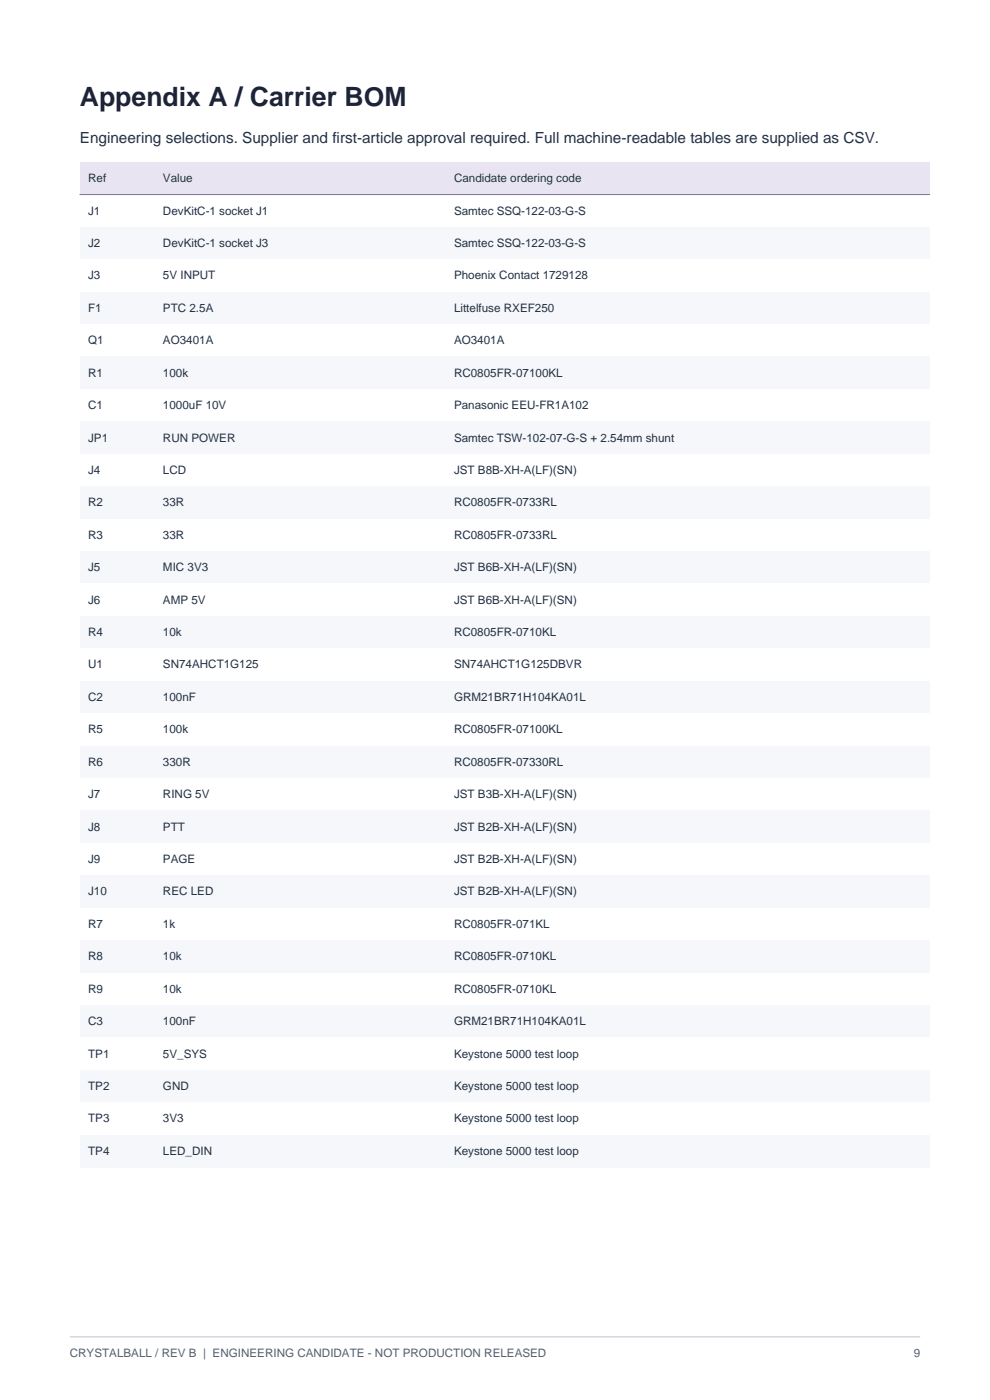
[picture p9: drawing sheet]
<svg xmlns="http://www.w3.org/2000/svg" width="210mm" height="297mm" viewBox="0 0 210 297" stroke-linecap="round" stroke-linejoin="round" font-family="sans-serif">
<defs><g id="words">
<text font-size="5.6" fill="#202338" x="16.9" y="22.6">Appendix A / Carrier BOM</text>
<text font-size="3.2" fill="#233244" x="16.9" y="30.4">Engineering selections. Supplier and first-article approval required. Full machine-readable tables are supplied as CSV.</text>
<g font-size="2.5" fill="#233244">
<text x="18.7" y="38.6">Ref</text>
<text x="34.6" y="38.6">Value</text>
<text x="96.3" y="38.6">Candidate ordering code</text>
<text x="18.7" y="45.5">J1</text>
<text x="34.6" y="45.5">DevKitC-1 socket J1</text>
<text x="96.3" y="45.5">Samtec SSQ-122-03-G-S</text>
<text x="18.7" y="52.4">J2</text>
<text x="34.6" y="52.4">DevKitC-1 socket J3</text>
<text x="96.3" y="52.4">Samtec SSQ-122-03-G-S</text>
<text x="18.7" y="59.3">J3</text>
<text x="34.6" y="59.3">5V INPUT</text>
<text x="96.3" y="59.3">Phoenix Contact 1729128</text>
<text x="18.7" y="66.1">F1</text>
<text x="34.6" y="66.1">PTC 2.5A</text>
<text x="96.3" y="66.1">Littelfuse RXEF250</text>
<text x="18.7" y="73">Q1</text>
<text x="34.6" y="73">AO3401A</text>
<text x="96.3" y="73">AO3401A</text>
<text x="18.7" y="79.9">R1</text>
<text x="34.6" y="79.9">100k</text>
<text x="96.3" y="79.9">RC0805FR-07100KL</text>
<text x="18.7" y="86.8">C1</text>
<text x="34.6" y="86.8">1000uF 10V</text>
<text x="96.3" y="86.8">Panasonic EEU-FR1A102</text>
<text x="18.7" y="93.7">JP1</text>
<text x="34.6" y="93.7">RUN POWER</text>
<text x="96.3" y="93.7">Samtec TSW-102-07-G-S + 2.54mm shunt</text>
<text x="18.7" y="100.5">J4</text>
<text x="34.6" y="100.5">LCD</text>
<text x="96.3" y="100.5">JST B8B-XH-A(LF)(SN)</text>
<text x="18.7" y="107.4">R2</text>
<text x="34.6" y="107.4">33R</text>
<text x="96.3" y="107.4">RC0805FR-0733RL</text>
<text x="18.7" y="114.3">R3</text>
<text x="34.6" y="114.3">33R</text>
<text x="96.3" y="114.3">RC0805FR-0733RL</text>
<text x="18.7" y="121.2">J5</text>
<text x="34.6" y="121.2">MIC 3V3</text>
<text x="96.3" y="121.2">JST B6B-XH-A(LF)(SN)</text>
<text x="18.7" y="128.1">J6</text>
<text x="34.6" y="128.1">AMP 5V</text>
<text x="96.3" y="128.1">JST B6B-XH-A(LF)(SN)</text>
<text x="18.7" y="134.9">R4</text>
<text x="34.6" y="134.9">10k</text>
<text x="96.3" y="134.9">RC0805FR-0710KL</text>
<text x="18.7" y="141.8">U1</text>
<text x="34.6" y="141.8">SN74AHCT1G125</text>
<text x="96.3" y="141.8">SN74AHCT1G125DBVR</text>
<text x="18.7" y="148.7">C2</text>
<text x="34.6" y="148.7">100nF</text>
<text x="96.3" y="148.7">GRM21BR71H104KA01L</text>
<text x="18.7" y="155.6">R5</text>
<text x="34.6" y="155.6">100k</text>
<text x="96.3" y="155.6">RC0805FR-07100KL</text>
<text x="18.7" y="162.5">R6</text>
<text x="34.6" y="162.5">330R</text>
<text x="96.3" y="162.5">RC0805FR-07330RL</text>
<text x="18.7" y="169.3">J7</text>
<text x="34.6" y="169.3">RING 5V</text>
<text x="96.3" y="169.3">JST B3B-XH-A(LF)(SN)</text>
<text x="18.7" y="176.2">J8</text>
<text x="34.6" y="176.2">PTT</text>
<text x="96.3" y="176.2">JST B2B-XH-A(LF)(SN)</text>
<text x="18.7" y="183.1">J9</text>
<text x="34.6" y="183.1">PAGE</text>
<text x="96.3" y="183.1">JST B2B-XH-A(LF)(SN)</text>
<text x="18.7" y="190">J10</text>
<text x="34.6" y="190">REC LED</text>
<text x="96.3" y="190">JST B2B-XH-A(LF)(SN)</text>
<text x="18.7" y="196.8">R7</text>
<text x="34.6" y="196.8">1k</text>
<text x="96.3" y="196.8">RC0805FR-071KL</text>
<text x="18.7" y="203.7">R8</text>
<text x="34.6" y="203.7">10k</text>
<text x="96.3" y="203.7">RC0805FR-0710KL</text>
<text x="18.7" y="210.6">R9</text>
<text x="34.6" y="210.6">10k</text>
<text x="96.3" y="210.6">RC0805FR-0710KL</text>
<text x="18.7" y="217.5">C3</text>
<text x="34.6" y="217.5">100nF</text>
<text x="96.3" y="217.5">GRM21BR71H104KA01L</text>
<text x="18.7" y="224.4">TP1</text>
<text x="34.6" y="224.4">5V_SYS</text>
<text x="96.3" y="224.4">Keystone 5000 test loop</text>
<text x="18.7" y="231.2">TP2</text>
<text x="34.6" y="231.2">GND</text>
<text x="96.3" y="231.2">Keystone 5000 test loop</text>
<text x="18.7" y="238.1">TP3</text>
<text x="34.6" y="238.1">3V3</text>
<text x="96.3" y="238.1">Keystone 5000 test loop</text>
<text x="18.7" y="245">TP4</text>
<text x="34.6" y="245">LED_DIN</text>
<text x="96.3" y="245">Keystone 5000 test loop</text>
</g>
<g font-size="2.5" fill="#526171">
<text x="14.8" y="287.8">CRYSTALBALL / REV B | ENGINEERING CANDIDATE - NOT PRODUCTION RELEASED</text>
<text x="193.8" y="287.8">9</text>
</g>
</g></defs>
<path d="M14.8 283.6h180.4" fill="none" stroke="#d6dbe2" stroke-width=".35"/>
<path d="M16.9 34.4h180.3v6.9h-180.3z" fill-rule="evenodd" fill="#e9e4f1"/>
<path d="M16.9 41.3h180.3v6.9h-180.3z" fill-rule="evenodd" fill="#fff"/>
<path d="M16.9 48.2h180.3v6.8h-180.3z" fill-rule="evenodd" fill="#f5f7fa"/>
<path d="M16.9 55h180.3v6.9h-180.3z" fill-rule="evenodd" fill="#fff"/>
<path d="M16.9 61.9h180.3v6.9h-180.3z" fill-rule="evenodd" fill="#f5f7fa"/>
<path d="M16.9 68.8h180.3v6.9h-180.3z" fill-rule="evenodd" fill="#fff"/>
<path d="M16.9 75.7h180.3v6.8h-180.3z" fill-rule="evenodd" fill="#f5f7fa"/>
<path d="M16.9 82.5h180.3v6.9h-180.3z" fill-rule="evenodd" fill="#fff"/>
<path d="M16.9 89.4h180.3v6.9h-180.3z" fill-rule="evenodd" fill="#f5f7fa"/>
<path d="M16.9 96.3h180.3v6.9h-180.3z" fill-rule="evenodd" fill="#fff"/>
<path d="M16.9 103.2h180.3v6.9h-180.3z" fill-rule="evenodd" fill="#f5f7fa"/>
<path d="M16.9 110.1h180.3v6.8h-180.3z" fill-rule="evenodd" fill="#fff"/>
<path d="M16.9 116.9h180.3v6.9h-180.3z" fill-rule="evenodd" fill="#f5f7fa"/>
<path d="M16.9 123.8h180.3v6.9h-180.3z" fill-rule="evenodd" fill="#fff"/>
<path d="M16.9 130.7h180.3v6.9h-180.3z" fill-rule="evenodd" fill="#f5f7fa"/>
<path d="M16.9 137.6h180.3v6.9h-180.3z" fill-rule="evenodd" fill="#fff"/>
<path d="M16.9 144.5h180.3v6.8h-180.3z" fill-rule="evenodd" fill="#f5f7fa"/>
<path d="M16.9 151.3h180.3v6.9h-180.3z" fill-rule="evenodd" fill="#fff"/>
<path d="M16.9 158.2h180.3v6.9h-180.3z" fill-rule="evenodd" fill="#f5f7fa"/>
<path d="M16.9 165.1h180.3v6.9h-180.3z" fill-rule="evenodd" fill="#fff"/>
<path d="M16.9 172h180.3v6.9h-180.3z" fill-rule="evenodd" fill="#f5f7fa"/>
<path d="M16.9 178.9h180.3v6.8h-180.3z" fill-rule="evenodd" fill="#fff"/>
<path d="M16.9 185.7h180.3v6.9h-180.3z" fill-rule="evenodd" fill="#f5f7fa"/>
<path d="M16.9 192.6h180.3v6.9h-180.3z" fill-rule="evenodd" fill="#fff"/>
<path d="M16.9 199.5h180.3v6.9h-180.3z" fill-rule="evenodd" fill="#f5f7fa"/>
<path d="M16.9 206.4h180.3v6.9h-180.3z" fill-rule="evenodd" fill="#fff"/>
<path d="M16.9 213.3h180.3v6.8h-180.3z" fill-rule="evenodd" fill="#f5f7fa"/>
<path d="M16.9 220.1h180.3v6.9h-180.3z" fill-rule="evenodd" fill="#fff"/>
<path d="M16.9 227h180.3v6.9h-180.3z" fill-rule="evenodd" fill="#f5f7fa"/>
<path d="M16.9 233.9h180.3v6.9h-180.3z" fill-rule="evenodd" fill="#fff"/>
<path d="M16.9 240.8h180.3v6.8h-180.3z" fill-rule="evenodd" fill="#f5f7fa"/>
<path d="M16.9 41.3h180.3" fill="none" stroke="#807191" stroke-width=".21"/>
<use href="#words"/>
</svg>
